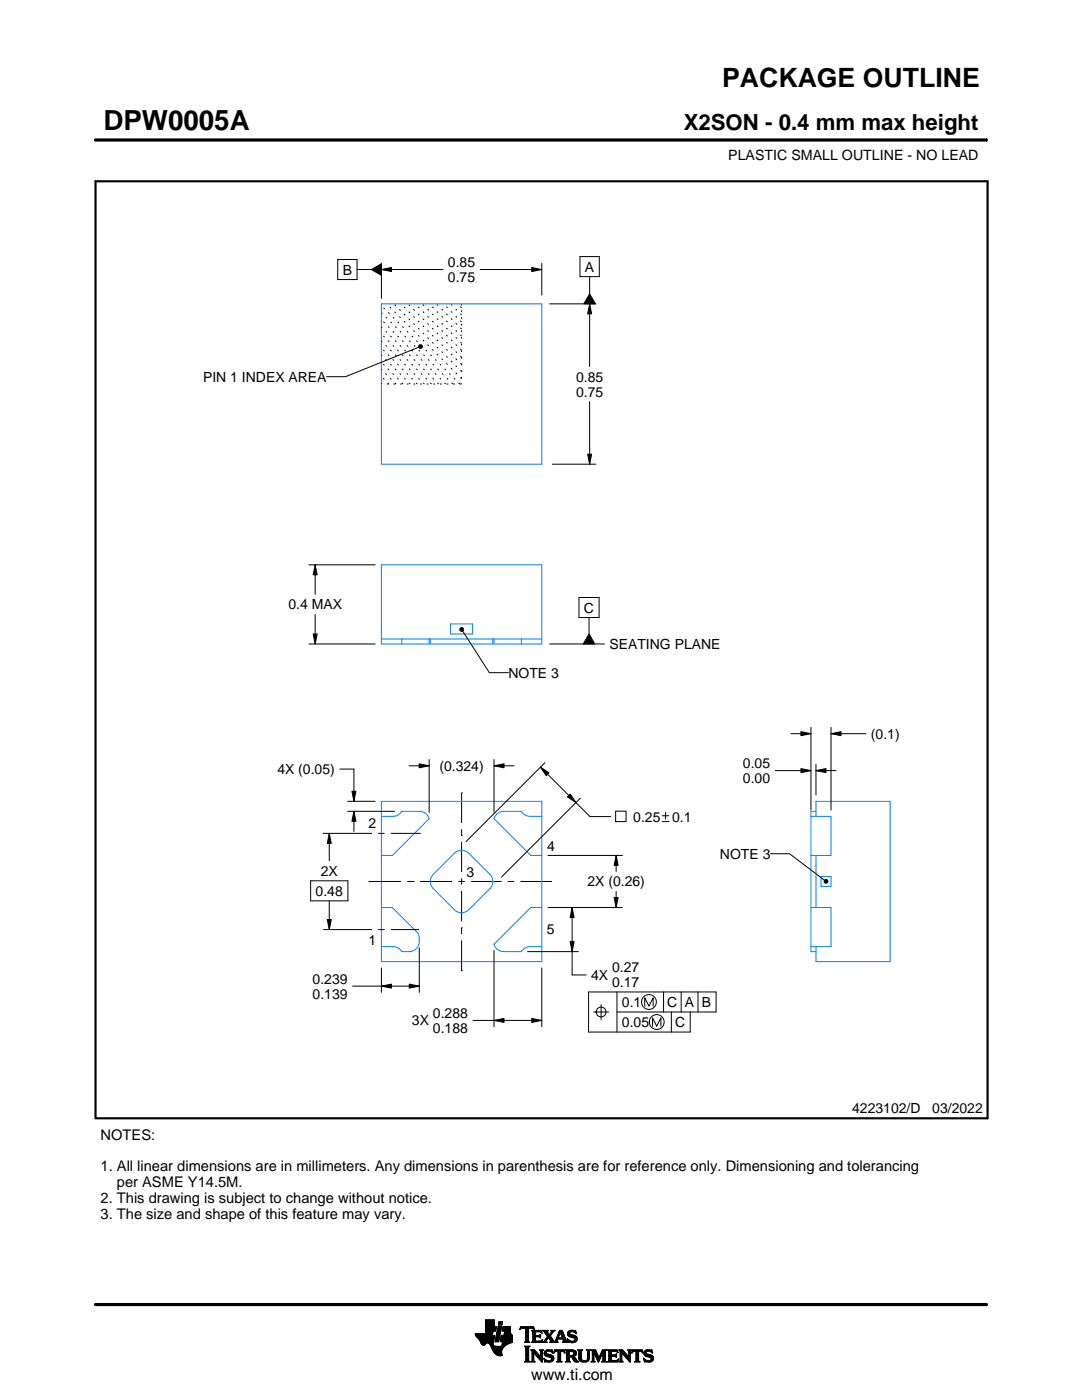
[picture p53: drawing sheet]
<svg xmlns="http://www.w3.org/2000/svg" width="216mm" height="279mm" viewBox="0 0 216 279" stroke-linecap="round" stroke-linejoin="round" font-family="sans-serif">
<defs><g id="words">
<text font-size="5.5" x="20.6" y="26">DPW0005A</text>
<text font-size="5.3" x="144.1" y="17.4">PACKAGE OUTLINE</text>
<text font-size="4.4" x="136.4" y="26">X2SON - 0.4 mm max height</text>
<text font-size="3.2" x="106" y="275.3">www.ti.com</text>
<g font-size="2.9">
<text x="20.1" y="227.5">NOTES:</text>
<text x="20.1" y="233.8">1. All linear dimensions are in millimeters. Any dimensions in parenthesis are for reference only. Dimensioning and tolerancing</text>
<text x="23.3" y="236.9">per ASME Y14.5M.</text>
<text x="20.1" y="240.1">2. This drawing is subject to change without notice.</text>
<text x="20.1" y="243.2">3. The size and shape of this feature may vary.</text>
</g>
<g font-size="2.8">
<text x="145.3" y="32">PLASTIC SMALL OUTLINE - NO LEAD</text>
<text x="89.4" y="53.3">0.85</text>
<text x="68.4" y="54.8">B</text>
<text x="89.4" y="56.3">0.75</text>
<text x="116.7" y="54.2">A</text>
<text x="40.5" y="76.2">PIN 1 INDEX AREA</text>
<text x="114.9" y="76.1">0.85</text>
<text x="114.9" y="79.1">0.75</text>
<text x="57.5" y="121.6">0.4 MAX</text>
<text x="116.5" y="122.2">C</text>
<text x="121.6" y="129.5">SEATING PLANE</text>
<text x="101.5" y="135.2">NOTE 3</text>
<text x="173.8" y="147.4">(0.1)</text>
<text x="55.3" y="154.5">4X (0.05)</text>
<text x="87.7" y="153.8">(0.324)</text>
<text x="148.2" y="153.3">0.05</text>
<text x="148.2" y="156.3">0.00</text>
<text x="73.5" y="165.3">2</text>
<text x="126.4" y="164">0.25</text>
<text x="134.1" y="164">0.1</text>
<text x="109.2" y="169.9">4</text>
<text x="143.7" y="171.4">NOTE 3</text>
<text x="63" y="178.8">0.48</text>
<text x="64" y="174.8">2X</text>
<text x="93.1" y="174.9">3</text>
<text x="117.2" y="176.9">2X (0.26)</text>
<text x="73.5" y="188.6">1</text>
<text x="109.1" y="186.4">5</text>
<text x="62.4" y="196.3">0.239</text>
<text x="118" y="195.6">4X</text>
<text x="122.1" y="194.1">0.27</text>
<text x="122.1" y="197.1">0.17</text>
<text x="62.4" y="199.3">0.139</text>
<text x="86.4" y="203.1">0.288</text>
<text x="124.1" y="201">0.1</text>
<text x="133.2" y="201">C A B</text>
<text x="82.2" y="204.6">3X</text>
<text x="86.4" y="206.1">0.188</text>
<text x="124.1" y="205">0.05</text>
<text x="134.7" y="205">C</text>
<text x="170" y="222.2">4223102/D</text>
<text x="186" y="222.2">03/2022</text>
</g>
</g></defs>
<g fill="none" stroke="#000" stroke-width=".2">
<path d="M19.1 27.9h177.7M196.8 27.7v.5M67.4 51.8h3.8v4h-3.8zM71.2 53.8h2.9M74.1 53.8l2-1.2v2.3zM76.1 53.8l2-.4v.8zM76.1 52.5v7.1M76.1 53.8h12.3M95.8 53.8h12.3M106.1 53.4l2 .4-2 .4zM108.1 52.5v6.4M115.7 51.2h3.9v4h-3.9z"/>
<path d="M117.7 55.2v3.4M117.7 58.6l1.1 2h-2.3zM83.5 69.3l-14.6 5.9h-3.8M83.5 69l.3-.2h.3l.2 .4-.2 .3-.3 .1-.3-.3zM109.7 60.6h9.2M117.7 60.6l.4 2h-.8zM117.7 60.6v12.5M110.2 92.6h8.7M117.3 90.6h.8l-.4 2zM117.7 80.1v12.5M61.6 112.7h13.3M62.9 112.7l.4 2h-.8z"/>
<path d="M62.9 112.7v5.9M115.5 119.2h4v4h-4zM61.6 128.5h13.3M62.5 126.5h.8l-.4 2zM62.9 122.6v5.9M91.8 125.5l.2-.3 .4 .1 .1 .3-.1 .3-.4 .1-.2-.2zM92.3 126l5.4 8.2h3.8M109.7 128.5h10.9M117.5 123.2v3.3M117.5 126.5l1.2 2h-2.3zM67.8 153.5h2.8v6.4M69.4 159.9h5.5"/>
<path d="M70.2 157.9h.8l-.4 2zM81.6 152.8h4M83.6 152.4l2 .4-2 .4zM85.6 151.6v10.5M92.1 158.2h.1M92.1 158.2v6M98.6 152.8l2-.4v.8zM98.6 151.6v10.5M98.6 152.8h4M107.9 153.1l1.6 1.1-.5 .6zM107.9 153.1l9.8 9.9h4.1M108.7 152.2l-15.7 15.8"/>
<path d="M113.2 159l.6-.5 1.1 1.7zM115.8 159.3l-15.7 15.7M154.7 153.8h7.1M157.8 146.4h4M159.8 153.4l2 .4-2 .4zM159.8 146l2 .4-2 .4zM161.8 145.2v16.5M162.8 153.8l2-.4v.8zM162.8 152.5v6.2M162.8 153.8h4M165.8 146.4l2-.4v.8zM165.8 145.2v16.5"/>
<path d="M165.8 146.4h7M62 175.8h7.4v4h-7.4zM64.4 166.3h9.8M65.7 166.3l.4 2h-.8zM65.7 166.3v5.5M65.7 179.8v5.7M69.4 161.9h9.3M70.6 161.9l.4 2h-.8zM70.6 161.9v4M73.6 175.9h.1M73.6 175.9h6.4M75.5 166.3h1.2"/>
<path d="M78 166.3h5.9M81.3 175.9h1.2M82.5 175.9h.1M83.8 175.9h6.4M91.5 175.9h1.2M92.1 166.8h.1M92.1 165.5v1.3M92.1 168v6M92.1 175.3v1.2M92.1 177.8v6.1M94 175.9h6.1M101.3 175.9h.1"/>
<path d="M101.3 175.9h1.3M103.9 175.9h6M109.4 170.7h14.8M109.9 175.9h.1M122.5 179.1h.8l-.4 2zM122.8 161.9h2.1v2.1h-2.1zM122.9 170.7l.4 2h-.8zM122.9 170.7v3.2M122.9 177.9v3.2M132.1 162.8h1.4M132.1 164h1.4M132.8 162.1v1.4"/>
<path d="M153.7 170.4h3.8l7 5.2M164.5 175.7l.2-.2 .4 .1 .1 .3-.1 .3-.4 .1-.2-.2zM64.5 185.5h9.7M65.3 183.5h.8l-.4 2zM70.4 196.8h13.3M75.5 185.5h1.2M76.1 196.8l2-.4v.8zM76.1 193.2v4.9M78 185.5h5.6M81.7 196.4l2 .4-2 .4zM83.7 189.2v8.9M92.1 185.1h.1"/>
<path d="M92.1 193.8h.1M92.1 185.1v1.3M92.1 187.7v6.1M98.6 189.7v15.2M105.3 189.9h10.1M108.1 193.2v11.7M109.4 181.1h14.8M113.8 187.9h.8l-.4 2zM114.2 181.1l.4 2h-.8zM114.2 181.1v13.5h2.8M123.1 198v8M132.4 198v4"/>
<path d="M135.9 198v4M139.3 198v4M94.4 203.6h13.7M98.6 203.6l2-.4v.8zM106.1 203.2l2 .4-2 .4zM118.4 202h3M119.9 200.5v3M123.1 202h19.8v-4h-25.5v8h20.3v-4M128.7 200.8v-1.7l.8 1.7 .8-1.7v1.7M130.2 204.8v-1.7l.8 1.7 .9-1.7v1.7M134 202v4M94.8 266.2h3.5"/>
<path d="M94.8 266.3h3.5M94.9 266.4h3.3M94.9 266.5h3.8l-.2 1.2M94.9 266.5h3.8M95 266.6h3.7M95 266.7h3.7M95.1 266.8h3.6M95.2 266.9h3.4M95.3 267h3.3M95.4 267.1h3.2M95.5 267.2h3.1M95.6 267.3h3"/>
<path d="M95.7 267.4h2.8M95.7 267.5h2.8M95.8 267.6h2.7M95.8 267.7h2.7M95.9 267.8h2.6M95.9 267.9h2.5M95.9 268h2.5M96 268h1.1M96 268.1h1M96.1 268.2h.8M96.1 268.3h.7M96.2 268.4h.6"/>
<path d="M96.3 268.4h.4M96.9 266.1h1.4M96.9 266h1.4M96.9 265.9h1.4M96.9 265.8h1.5M96.9 265.7h1.5M96.9 264.7l2.2 .1-.2 .9h-.5l-.2 .8M96.9 265.6h2M96.9 265.5h2M96.9 265.4h2M96.9 265.3h2.1M96.9 265.2h2.1"/>
<path d="M96.9 265.1h2.1M96.9 265h2.1M96.9 264.9h2.1M96.9 264.8h2.2M96.9 264.6h1.7M96.9 264.5h1.7M96.9 264.4h1.7M96.9 264.3h1.7M96.9 264.2h1.7M96.9 264.1h1.7M96.9 264h1.7M96.9 263.9h1.7"/>
<path d="M96.9 263.8h1.7M96.9 263.7h1.7M96.9 263.6h1.7M96.9 263.5h1.7M96.9 263.4h1.7M97.5 268h.9M97.6 268.1h.8M97.7 268.2h.7M97.7 268.3h.7M97.8 268.4h.6M97.9 268.5h.6M97.9 268.6h.7"/>
<path d="M98 268.7h1.1M98 268.8h2.6M98 268.8h2.5M98.1 268.9h2.3M98.1 269h2.3M98.1 269.1h2.2M98.2 269.2h2.1M98.2 269.2h2M98.2 269.3h2M98.3 269.4h1.9M98.3 269.5h1.8M98.4 269.6h1.7"/>
<path d="M98.4 268v.4l.3 .2 2 .1M98.5 269.7h1.6M98.5 267.7l-.1 .3M98.5 269.8h1.6M98.6 269.9h1.5M98.6 264.8v-1.4h-1.7v2.8h-2.1l.1 .3 .8 .9 .6 1h.4l.5-.4 .4 .1 1 1.8 .8 .6h.8l-.1-1.1 .8-.9M98.6 270h1.5M98.7 270h1.4M98.8 270.1h1.3M98.8 267.7h.7M98.8 267.6h.7M98.8 267.5h.7"/>
<path d="M98.9 270.2h1.2M98.9 267.4h.7M98.9 267.3h.7M98.9 267.2h.7M98.9 267.1h.7M98.9 267h.7M98.9 270.3h1.3M99 266.9h.6M99 266.9h.7M99 266.8h.7M99 266.7h.7M99 266.6h.7"/>
<path d="M99 266.5h.7M99.1 270.4h1.1M99.1 266.4h.7M99.1 266.3h.7M99.1 266.2h.7M99.1 266.1h.7M99.1 266h.7M99.2 265.9h.7M99.2 265.8h.7M99.2 270.4h1M99.2 265.7h.7M99.2 265.6h.7"/>
<path d="M99.2 265.5h.7M99.3 265.4h.6M99.3 265.4h.7M99.3 265.3h.7M99.3 265.2h.7M99.3 265.1h.7M99.3 265h.7M99.4 270.5h.8M99.4 264.9h.7M99.4 264.8h.7M99.4 264.8h.7l-.6 3h-.7zM99.4 264.5l.2-.7h.7l-.2 .7h-.7"/>
<path d="M99.5 264.4h.6M99.5 264.3h.7M99.5 264.2h.7M99.5 264.1h.7M99.5 264h.7M99.5 263.9h.7M99.6 263.8h.7M99.8 270.6h.1M99.8 267.7h2.4M99.8 267.6h2.4M99.8 267.5h2.4M99.9 267.4h2.3"/>
<path d="M99.9 267.3h2.3M99.9 267.2h2.3M99.9 267.1h2.3M99.9 267h2.3M99.9 266.9h2.3M100 266.9h2.2M100 266.8h2.2M100 266.7h2.2M100 266.6h2.2M100 266.5h2.2M100.1 268.6h.7M100.2 268.5h.7"/>
<path d="M100.2 268.4h.8M100.2 268.4h.9M100.2 268.3h1M100.2 268.2h1.2M100.2 265.6h1.6M100.2 268.1h1.4M100.2 265.5h1.6M100.2 268h1.6M100.3 265.4h1.5M100.3 268h1.7M100.3 267.9h1.9M100.3 265.3h1.5"/>
<path d="M100.3 267.8h1.9M100.3 265.2h1.5M100.3 265.1h1.5M100.3 265h1.5M100.4 264.9h1.4M100.4 264.8h1.4M100.6 266.5l.1-.8h-.5l.2-.9h1.4l.1 1.1 .3 .6v1.4l-1.3 .6M100.6 266.4h1.5M100.6 266.3h1.4M100.6 266.2h1.4M100.6 266.1h1.3M100.7 266h1.2"/>
<path d="M100.7 265.9h1.2M100.7 265.8h1.1M100.7 265.7h1.1M102.2 266.5h-2.2l-.2 1.1 .1 .2h.4l-.2 .9M103.7 265.3h.1M103.8 265.2h.2M103.8 265h2.8M103.8 264.9h2.7M103.9 264.8h2.6M104.7 267.8h1M104.7 271.8h1.1M104.7 268.7h1"/>
<path d="M104.8 267.7h.7M104.8 271.7h.8M104.9 265.2h.6M104.9 268.9h.6M104.9 267.6h.6M104.9 267.5l-.2 .3M104.9 267.5h.6M104.9 267.4h.6M104.9 267.3h.6M104.9 267.2h.6M104.9 267.1h.6M104.9 267h.6"/>
<path d="M104.9 266.8h.6M104.9 266.7h.6M104.9 266.6h.6M104.9 266.5h.6M104.9 266.4h.6M104.9 266.3h.6M104.9 266.2h.6M104.9 266.1h.6M104.9 265.9h.6M104.9 265.8h.6M104.9 265.7h.6M104.9 265.6h.6"/>
<path d="M104.9 265.5h.6M104.9 265.4h.6M104.9 265.3h.6M104.9 271.5h.6M104.9 269h.6M104.9 271.4h.6M104.9 271.4v-2.4l-.2-.4h1.1l-.3 .4v2.4M104.9 271.4l-.2 .4h1.1l-.3-.4M104.9 271.3h.6M104.9 271.2h.6M104.9 271.1h.6M104.9 271h.6"/>
<path d="M104.9 270.9h.6M104.9 270.8h.6M104.9 270.6h.6M104.9 270.5h.6M104.9 270.4h.6M104.9 270.3h.6M104.9 270.2h.6M104.9 270.1h.6M104.9 270h.6M104.9 269.9h.6M104.9 269.8h.6M104.9 269.6h.6"/>
<path d="M104.9 269.5h.6M104.9 269.4h.6M104.9 269.3h.6M104.9 269.2h.6M104.9 269.1h.6M105.5 267.5l.2 .3M105.5 267.5v-2.3l.7-.1 .4 .3-.1-.6h-2.6l-.1 .6 .4-.3 .7 .1v2.3M105.7 267.8h-1M105.9 271.8h.8M105.9 269.4h.8M106.1 269.5h.7M106.1 267.8h2"/>
<path d="M106.1 271.7h.5M106.2 269.6h.7M106.2 271.5h.3M106.2 265.6h1.8M106.2 269.8h.8M106.2 271.4h.3M106.2 271.4l-.3 .4h.8l-.2-.4M106.2 271.3h.3M106.2 271.2h.3M106.2 271.1h.3M106.2 271h.3M106.2 270.9h.3"/>
<path d="M106.2 270.8h.3M106.2 270.6h.3M106.2 270.5h.3M106.2 270.4h.3M106.2 270.3h.3M106.2 270.2h.3M106.2 270.1h.3M106.2 270h1M106.2 269.9h.9M106.2 269.8v1.6M106.2 269.8l-.3-.4h.8l1.2 1.4M106.3 267.7h1.8"/>
<path d="M106.3 265.7h1.8M106.3 267.6h.6M106.3 265.8h.6M106.3 267.5l-.2 .3M106.3 267.5h.5M106.3 267.4h.5M106.3 267.3h.5M106.3 267.2h.5M106.3 267.1h.5M106.3 267h.5M106.3 266.8h.5M106.3 266.7h1.6"/>
<path d="M106.3 266.6h1.6M106.3 266.5h.5M106.3 266.4h.5M106.3 266.3h.5M106.3 266.2h.5M106.3 266.1h.5M106.3 265.9h.5M106.4 265.2h.2M106.5 270h.1M106.5 270v1.4M106.5 265.3h.1M106.6 270.1h.7"/>
<path d="M106.7 270.2h.7M106.8 270.3h.7M106.8 265.9l.2-.1h.6l.6 .2-.2-.5h-1.9l.2 .3v1.7M106.8 265.9v.6h.8l.3-.2v.7M106.9 270.4h.7M107 270.5h.7M107.1 270.6h.7M107.2 270.8h1M107.3 270.9h.9M107.4 271h.8M107.5 271.1h.7M107.6 271.2h.6"/>
<path d="M107.6 266.5h.3M107.7 271.3h.5M107.7 269.4h.7M107.7 266.8h.2M107.7 267.6h.5M107.8 266.4h.1M107.8 271.4h.4M107.8 267h.1M107.8 265.8h.3M107.8 269.5h.5M107.9 271.5h.3M107.9 269.6h.3"/>
<path d="M107.9 267l-.3-.2h-.8l.1 .8h.9l.5-.2M107.9 269.8h.3M107.9 270.6h.3M107.9 270.5h.3M107.9 270.4h.3M107.9 270.3h.3M107.9 270.2h.3M107.9 270.1h.3M107.9 270h.3M107.9 269.9h.3M107.9 269.8v1M107.9 269.8l-.2-.4h.7l-.2 .4"/>
<path d="M108 271.7h.2M108 265.9h.1M108 267.5h.2M108.1 271.8h.1M108.1 266.1h.1M108.2 267.4h.1M108.2 269.8v2.1l-1.7-1.9M108.2 267.8h.9M108.3 267.4l-.2 .5-2-.1M108.3 265.6h1M108.5 267.7h.5M108.5 271.1l.8 .4h.5l.2-.2-.1-.3-1-.4-.3-.3 .1-.7 .8-.2 .5 .1 .2-.1 .1 .6-.9-.3-.3 .1-.1 .3 1.3 .4 .2 .6"/>
<path d="M108.5 271.1h.1M108.5 265.7h.7M108.5 271.2h.2M108.6 271.3h.2M108.6 270.1h.4M108.6 270h.4M108.6 270.2h.6M108.6 267.6h.4M108.6 271.4h.4M108.6 269.9h.4M108.6 270.3h1M108.6 265.8h.7"/>
<path d="M108.6 271.5h.8M108.6 269.8h.5M108.7 271.7h1.5M108.7 270.4h1.3M108.7 267.5h.3M108.7 271.8h.1M108.7 265.9h.6M108.7 269.6h1.5M108.8 267.4h.3M108.8 270.5h1.5M108.8 266.1h.6M108.8 269.5h1.4"/>
<path d="M108.8 267.3h.4M108.9 266.2h.6M108.9 267.2h.4M108.9 266.3h.6M108.9 270.6h1.5M109 267.1h.3M109 266.4h1M109.1 271.8h.9M109.1 269.4h.7M109.1 267h.9M109.1 266.5h.8M109.1 267.8h-.9"/>
<path d="M109.2 266.8h.8M109.2 266.6h.6M109.2 266.7h.7M109.2 266.7l-.6 .9-.4 .2M109.3 270.8h1.1M109.5 267.1h.6M109.6 267.2h.6M109.7 271.5h.7M109.7 267.3h.6M109.7 267.8l.2-.1-.5-.8-.4 .8 .1 .1M109.7 267.8h1.6M109.7 266.3h.4"/>
<path d="M109.7 267.4h.6M109.8 270.9h.7M109.8 266.2h.3M109.8 266.6l.9 1.2 1-2.3h.5l.8 2.1 .3 .2M109.8 267.5h.6M109.9 266.1h.3M109.9 269.8h.4M109.9 267.6h.6M109.9 267.7h.7M109.9 271.4h.5M109.9 265.9h.4M110 271h.5"/>
<path d="M110 265.6h.7M110 265.9l-.4 .5-.4-.6 .2-.3h-1.1l.9 1.2M110 265.9l.1-.2-.2-.2h.8l-.9 1.1M110 271.3h.5M110 265.8h.4M110 271.1h.5M110 271.2h.5M110.1 269.4h.1M110.1 265.7h.4M110.1 269.9h.2M110.2 270h.1M110.5 270h.1"/>
<path d="M110.5 269.9h.2M110.5 271.1l-.3 .6-.7 .2-.6-.2-.2 .1-.2-.7M110.5 269.8h.3M110.6 269.6h2.1M110.6 269.5h2M110.6 269.4h2M110.7 267.7h.5M110.8 267.6h.4M110.9 267.5h.3M110.9 267.4h.3M111 267.3h.3M111 267.2h1.8"/>
<path d="M111 267.1h1.8M111.1 267h.3M111.1 271.8h1M111.1 266.8h.4M111.2 266.7h.3M111.2 267.5l.1-.2h1l.1 .2M111.2 267.5v.3h.1M111.2 266.6h.3M111.3 266.5h.3M111.3 271.7h.6M111.3 266.4h.3M111.3 271.5h.6"/>
<path d="M111.3 267.8h-1.6M111.3 269.8h.6M111.4 266.3h.3M111.4 271.4h.5M111.4 271.4l-.1-1.7h-.4l-.4 .4 .2-.7h1.9l.1 .7-.4-.4h-.4v1.7M111.4 270.5h.5M111.4 270.4h.5M111.4 270.3h.5M111.4 270.2h.5M111.4 270.1h.5M111.4 270h.5M111.4 269.9h.5"/>
<path d="M111.4 271.4l-.3 .4h1l-.2-.4M111.4 271.3h.5M111.4 271.2h.5M111.4 271.1h.5M111.4 271h.5M111.4 270.9h.5M111.4 270.8h.5M111.4 270.6h.5M111.4 266.2h.3M111.4 266.1h.4M111.5 265.9h.9M111.5 265.8h.8"/>
<path d="M111.6 265.7h.7M111.6 265.6h.6M111.8 265.9l.4 1.1h-.8zM111.9 266.1h.5M111.9 266.2h.5M111.9 266.3h.6M112 266.4h.5M112 266.5h.6M112.1 266.6h.5M112.1 266.7h.6M112.1 266.8h.6M112.2 267h.5"/>
<path d="M112.2 267.8h1.1M112.3 267.3h.6M112.3 267.4h.6M112.4 267.5h.6M112.4 267.5v.3h-.2M112.4 269.8h.3M112.4 267.6h.6M112.4 267.7h.7M112.6 269.9h.1M112.6 270h.2M112.8 271.8h1M112.8 269.4h1.6"/>
<path d="M113 269.5h1.7M113 271.7h.7M113 269.6h1.9M113 271.5h.6M113 269.8h.6M113 271.4h.6M113 271.4l-.2 .4h1l-.2-.4M113 271.3h.6M113 271.2h.6M113 271.1h.6M113 271h.6M113 270.9h.6"/>
<path d="M113 270.8h1.5M113 270.6h1.6M113 270.5h1.8M113 270.4h.6M113 270.3h.6M113 270.2h.6M113 270.1h.6M113 270h.6M113 269.9h.6M113 269.8v1.6M113 269.8l-.2-.4h1.5l.5 .2 .2 .3v.4l-.2 .3-.4 .1M113.2 267.3h.2"/>
<path d="M113.2 267.4h.3M113.2 266.2h.5M113.2 266.3h.6M113.2 266.1h.5M113.3 267.5h.3M113.3 267.8h-1.1M113.3 266.4h.9M113.3 265.9h.4M113.3 267.6h.6M113.3 266.5h1.3M113.3 267.7h1.6M113.3 265.8h.5"/>
<path d="M113.3 267.8h.2M113.4 266.6h1.5M113.4 265.7h1.5M113.4 265.7l.5-.2 .7 .1 .2-.1 .1 .7-.7-.4h-.4l-.1 .3 .1 .2 .9 .2 .4 .3 .1 .5-.3 .5-.6 .2-.7-.2-.2 .1-.2-.7 .9 .5 .4-.1 .2-.3-.1-.3-1.2-.4-.2-.5zM113.5 266.7h1.5M113.5 265.6h1.4M113.6 271.4v-.6h.4l.7 .9 .8 .1M113.6 269.9l.1-.2 .7 .2v.4l-.4 .2M113.6 269.9v.6M113.7 267.8h1.1M113.8 266.8h1.3M113.8 265.5h.6"/>
<path d="M114 268h.4M114.1 270.9h.6M114.2 271h.6M114.2 271.1h.7M114.3 271.2h.6M114.3 267h.8M114.3 269.8h.7M114.3 270.4h.6M114.4 271.3h.6M114.4 270.7l1.1 1.1M114.4 270.7h.1M114.4 271.4h.7"/>
<path d="M114.4 269.9h.6M114.4 270.3h.6M114.5 267.6h.5M114.5 270.2h.5M114.5 270h.5M114.5 265.8h.4M114.5 270.1h.5M114.5 271.5h.7M114.6 271.7h.7M114.6 267.1h.6M114.6 267.5h.5M114.7 267.2h.5"/>
<path d="M114.7 267.4h.5M114.7 265.9h.3M114.7 267.3h.5M114.7 271.8h.8M114.8 266.1h.2M114.9 266.2h.1M115.3 269.4h.9M115.4 269.5h.7M115.5 269.6h.5M115.5 269.8h.5M115.5 269.8v1.4l.4 .5 .6 .2 .6-.1 .4-.3 .1-.5M115.5 271h.5"/>
<path d="M115.5 270.9h.5M115.5 270.8h.5M115.5 270.6h.5M115.5 270.5h.5M115.5 270.4h.5M115.5 270.3h.5M115.5 270.2h.5M115.5 270.1h.5M115.5 270h.5M115.5 269.9h.5M115.5 269.8l-.2-.4h.9l-.2 .4M115.5 271.1h.5"/>
<path d="M115.5 271.2h.5M115.5 271.3h.6M115.6 271.4h.6M115.7 271.5h.8M115.8 271.7h1.5M116 271l.2 .4 .4 .2 .5-.2 .2-.4M116 269.8v1.2M116 271.8h1.1M116.8 271.5h.6M117 269.4h.8M117.1 271.4h.4M117.2 269.5h.5"/>
<path d="M117.2 271.3h.4M117.2 269.6h.4M117.2 271.2h.4M117.2 271.1h.4M117.3 269.8h.3M117.3 271h.3M117.3 270.9h.3M117.3 270.8h.3M117.3 270.6h.3M117.3 270.5h.3M117.3 270.4h.3M117.3 270.3h.3"/>
<path d="M117.3 270.2h.3M117.3 270.1h.3M117.3 270h.3M117.3 269.9h.3M117.6 269.8l.2-.4h-.8l.2 .3 .1 1.3M117.6 269.8v1.2M118 271.8h.7M118 269.4h.8M118.1 269.5h.8M118.1 271.7h.5M118.2 269.6h.7M118.2 271.5h.3"/>
<path d="M118.2 269.8h.8M118.2 271.4h.3M118.2 269.8l-.2-.4h.8l.7 1.6 .7-1.6h.9l-.3 .4M118.2 271.4l-.2 .4h.7l-.2-.4M118.2 271.3h.3M118.2 271.2h.3M118.2 271.1h.3M118.2 271h.3M118.2 270.9h.3M118.2 270.8h.3M118.2 270.6h.3M118.2 270.5h.3"/>
<path d="M118.2 270.4h.3M118.2 270.3h.3M118.2 270.2h.3M118.2 270.1h.3M118.2 270h.9M118.2 269.9h.8M118.2 269.8v1.6M118.6 270.1h.5M118.6 270.2h.6M118.7 270.3h.5M118.7 270.4h.6M118.8 270.5h.5"/>
<path d="M118.8 270.6h.6M118.9 270.8h.5M118.9 270.9h.6M119 271h.8M119 271.1h.8M119.1 271.2h.6M119.1 271.3h.6M119.2 271.4h.4M119.2 271.5h.4M119.3 271.7h.2M119.3 271.8h.2M119.6 270.9h.3"/>
<path d="M119.6 270.8h.3M119.7 270.6h.3M119.7 270.5h.3M119.8 270.4h.3M119.8 270.3h.3M119.9 270.2h.3M119.9 270.1h.3M120 270h.8M120 269.9h.8M120 269.8h.8M120.1 271.8h1M120.1 269.6h.7"/>
<path d="M120.1 269.5h.8M120.2 269.4h.9M120.2 271.7h.7M120.3 271.5h.5M120.3 271.4h.5M120.3 271.4l-.2 .4h1l-.3-.4M120.3 271.4v-1.5l-.9 2-.9-2v1.5M120.3 271.3h.5M120.3 271.2h.5M120.3 271.1h.5M120.3 271h.5M120.3 270.9h.5"/>
<path d="M120.3 270.8h.5M120.3 270.6h.5M120.3 270.5h.5M120.3 270.4h.5M120.3 270.3h.5M120.3 270.2h.5M120.3 270.1h.5M120.8 269.8v1.6M121.2 271.8h2M121.2 269.4h1.9M121.4 269.5h1.8M121.4 271.7h1.9"/>
<path d="M121.5 269.6h1.7M121.5 271.5h1.8M121.5 269.8h.5M121.5 271.4h.5M121.5 269.8l-.3-.4h1.9l.2 .6M121.5 269.9h.5M121.5 269.8v1.6M121.5 271.3h.5M121.5 271.2h.5M121.5 271.1h.5M121.5 271h.5M121.5 270.9h.5"/>
<path d="M121.5 270.8h.5M121.5 270.6h1.5M121.5 270.5h1.5M121.5 270.4h1.5M121.5 270.3h.5M121.5 270.2h.5M121.5 270.1h.5M121.5 270h.5M122.6 270.4l.4-.2v.7l-.2-.2h-.8v.8h.2M122.9 270.8h.1M122.9 270.3h.1M123 269.8h.3"/>
<path d="M123.1 271.4h.3M123.2 269.9h.1M123.3 270h.1M123.3 270l-.4-.3h-.8l-.1 .7M123.3 271.3h.1M123.4 271.2h.1M123.4 271.2l-.2 .6h-2l.3-.4M123.4 271.2l-.3 .3h-.4M123.5 271.8h.8M123.5 269.4h.7M123.6 269.5h.7M123.7 271.7h.5"/>
<path d="M123.7 269.6h.7M123.7 271.5h.4M123.7 269.8h.8M123.7 271.4h.4M123.7 271.4l-.2 .4h.8l-.2-.4M123.7 271.3h.4M123.7 271.2h.4M123.7 271.1h.4M123.7 271h.4M123.7 270.9h.4M123.7 270.8h.4M123.7 270.6h.4"/>
<path d="M123.7 270.5h.4M123.7 270.4h.4M123.7 270.3h.4M123.7 270.2h.4M123.7 270.1h.4M123.7 270h1M123.7 269.9h.9M123.7 269.8v1.6M123.7 269.8l-.2-.4h.7l1.2 1.4 .1-1M124.1 270v1.4M124.1 270h.1M124.2 270.1h.6"/>
<path d="M124.2 270.2h.7M124.3 270.3h.7M124.4 270.4h.7M124.5 270.5h.7M124.6 270.6h.7M124.7 270.8h1.1M124.8 270.9h1M124.9 271h.9M125 271.1h.8M125.1 271.2h.7M125.2 271.3h.6M125.2 269.4h.8"/>
<path d="M125.3 271.4h.5M125.4 269.5h.5M125.4 271.5h.4M125.4 269.6h.4M125.5 269.8h.3M125.5 269.8l-.3-.4h.8l-.2 .4M125.5 270.4h.3M125.5 270.3h.3M125.5 270.2h.3M125.5 270.1h.3M125.5 270h.3M125.5 269.9h.3"/>
<path d="M125.5 270.6h.3M125.5 270.5h.3M125.5 271.7h.3M125.6 271.8h.2M125.8 269.8v2.1l-1.7-1.9M126 270h.1M126.1 269.9h.1M126.1 269.8h.3M126.1 269.6h2.1M126.2 269.5h2M126.2 269.4h2M126.6 271.8h1.1"/>
<path d="M126.9 271.7h.6M126.9 271.5h.5M126.9 269.8h.5M126.9 271.4h.5M126.9 271.4v-1.7h-.5l-.3 .4 .1-.7h1.9l.2 .7-.4-.4h-.5v1.7M126.9 270.5h.5M126.9 270.4h.5M126.9 270.3h.5M126.9 270.2h.5M126.9 270.1h.5M126.9 270h.5M126.9 269.9h.5"/>
<path d="M126.9 271.4l-.3 .4h1.1l-.3-.4M126.9 271.3h.5M126.9 271.2h.5M126.9 271.1h.5M126.9 271h.5M126.9 270.9h.5M126.9 270.8h.5M126.9 270.6h.5M128 269.8h.3M128.1 269.9h.2M128.2 270h.1M128.4 271.1h.1"/>
<path d="M128.4 271.2h.2M128.5 271.3h.2M128.5 270.1h.4M128.5 270h.4M128.5 270.2h.6M128.5 271.4h.4M128.5 269.9h.4M128.5 270.3h1M128.5 271.5h.8M128.5 269.8h.5M128.6 271.7h1.5M128.6 270.4h1.3"/>
<path d="M128.6 271.8h.1M128.6 269.6h1.5M128.7 270.5h1.5M128.7 269.5h1.4M128.8 270.6h1.5M128.9 271.8h1M129 269.4h.7M129.1 270.8l-.6-.4 .1-.7 .5-.3 .8 .1 .2-.1 .1 .7-.8-.4-.4 .1-.1 .2 1.3 .5 .2 .6M129.1 270.8l.8 .2v.4l-.7 .1-.8-.4M129.2 270.8h1.1M129.6 271.5h.7M129.6 270.9h.8"/>
<path d="M129.8 269.8h.4M129.8 271.4h.5M129.9 271h.5M129.9 271.3h.5M129.9 271.1h.5M129.9 271.2h.5M129.9 269.4h.2M130 269.9h.2M130.1 270h.1M130.4 271.1l-.3 .6-.7 .2-.6-.2-.2 .1-.2-.7"/>
<circle cx="129.5" cy="200" r="1.49"/>
<circle cx="119.9" cy="202" r=".99"/>
<circle cx="131" cy="204" r="1.49"/>
</g>
<g fill="#000">
<path d="M74.1 53.8l2-1.2v2.3zM76.1 53.8l2-.4v.8zM106.1 53.4l2 .4-2 .4zM83.5 69l.3-.2h.3l.2 .4-.2 .3-.3 .1-.3-.3zM117.7 60.6l.4 2h-.8zM117.7 58.6l1.1 2h-2.3zM117.3 90.6h.8l-.4 2zM62.9 112.7l.4 2h-.8zM62.5 126.5h.8l-.4 2zM91.8 125.5l.2-.3 .4 .1 .1 .3-.1 .3-.4 .1-.2-.2zM117.5 126.5l1.2 2h-2.3zM70.2 157.9h.8l-.4 2z"/>
<path d="M83.6 152.4l2 .4-2 .4zM98.6 152.8l2-.4v.8zM107.9 153.1l1.6 1.1-.5 .6zM159.8 153.4l2 .4-2 .4zM159.8 146l2 .4-2 .4zM162.8 153.8l2-.4v.8zM165.8 146.4l2-.4v.8zM65.7 166.3l.4 2h-.8zM70.6 161.9l.4 2h-.8zM113.2 159l.6-.5 1.1 1.7zM122.9 170.7l.4 2h-.8zM164.5 175.7l.2-.2 .4 .1 .1 .3-.1 .3-.4 .1-.2-.2z"/>
<path d="M65.3 183.5h.8l-.4 2zM76.1 196.8l2-.4v.8zM81.7 196.4l2 .4-2 .4zM114.2 181.1l.4 2h-.8zM113.8 187.9h.8l-.4 2zM122.5 179.1h.8l-.4 2zM98.6 203.6l2-.4v.8zM106.1 203.2l2 .4-2 .4z"/>
</g>
<path d="M19.1 36.2h178v187h-178z" fill="none" stroke="#000" stroke-width=".43"/>
<path d="M19 27.9h177.8M19 260.3h177.8" fill="none" stroke="#000" stroke-width=".63"/>
<g fill="none" stroke="#0080ff" stroke-width=".2">
<path d="M76.1 60.6h32v32h-32zM76.1 127.5h32M80.2 127.5v1M85.6 127.5v1h-9.5v-15.8h32v15.8h-9.5v-1M85.9 127.5v1h12.4v-1M89.9 124.5h4.4v2h-4.4zM104 127.5v1M76.1 159.9h32v32h-32zM76.1 162.9h2.3a2 2 0 0 0 1.8-1h3.5a2 2 0 0 1 1.9 1.5l-7.3 7.3h-2.2M90.7 170.3a2 2 0 0 1 2.8 0l4.3 4.2a2 2 0 0 1 0 2.8l-4.3 4.3a2 2 0 0 1-2.8 0l-4.3-4.3a2 2 0 0 1 0-2.8zM108.1 162.9h-2.3a2 2 0 0 1-1.8-1h-3.5a2 2 0 0 0-1.9 1.5l7.3 7.3h2.2M161.8 162.9h4v7.8h-4"/>
<path d="M162.8 162.9v-3h14.8v32h-14.8v-3M162.8 170.7v10.4M162.8 161.9h-1v28h1M163.8 174.9h2v2h-2zM76.1 181.1h2.2l5 5a2.8 2.8 0 0 1-.6 3.5l-1 .3h-1.5a2 2 0 0 0-1.8-1h-2.3M108.1 181.1h-2.2l-7.3 7.3a2 2 0 0 0 1.9 1.5h3.5a2 2 0 0 1 1.8-1h2.3M161.8 181.1h4v7.8h-4"/>
</g>
<g fill="none" stroke="#000" stroke-width=".2" stroke-dasharray=".3 1" stroke-linecap="butt">
<path d="M76.2 76.6l-.1-.1M77.6 76.6l-1.5-1.5M79 76.6l-2.9-2.9M80.4 76.6l-4.3-4.3M81.9 76.6l-5.8-5.7M83.3 76.6l-7.2-7.1M84.7 76.6l-8.6-8.5M86.1 76.6l-10-10M87.5 76.6l-11.4-11.4M88.9 76.6l-12.8-12.8M90.3 76.6l-14.2-14.2M91.8 76.6l-15.7-15.6"/>
<path d="M92.1 60.6v16M92.1 76.6h-16M92.1 75.6l-14.9-15M92.1 74.2l-13.5-13.6M92.1 72.7l-12.1-12.1M92.1 71.3l-10.7-10.7M92.1 69.9l-9.3-9.3M92.1 68.5l-7.9-7.9M92.1 67.1l-6.4-6.5M92.1 65.7l-5-5.1M92.1 64.3l-3.6-3.7M92.1 62.8l-2.2-2.2"/>
<path d="M92.1 61.4l-.8-.8"/>
</g>
<use href="#words"/>
</svg>
